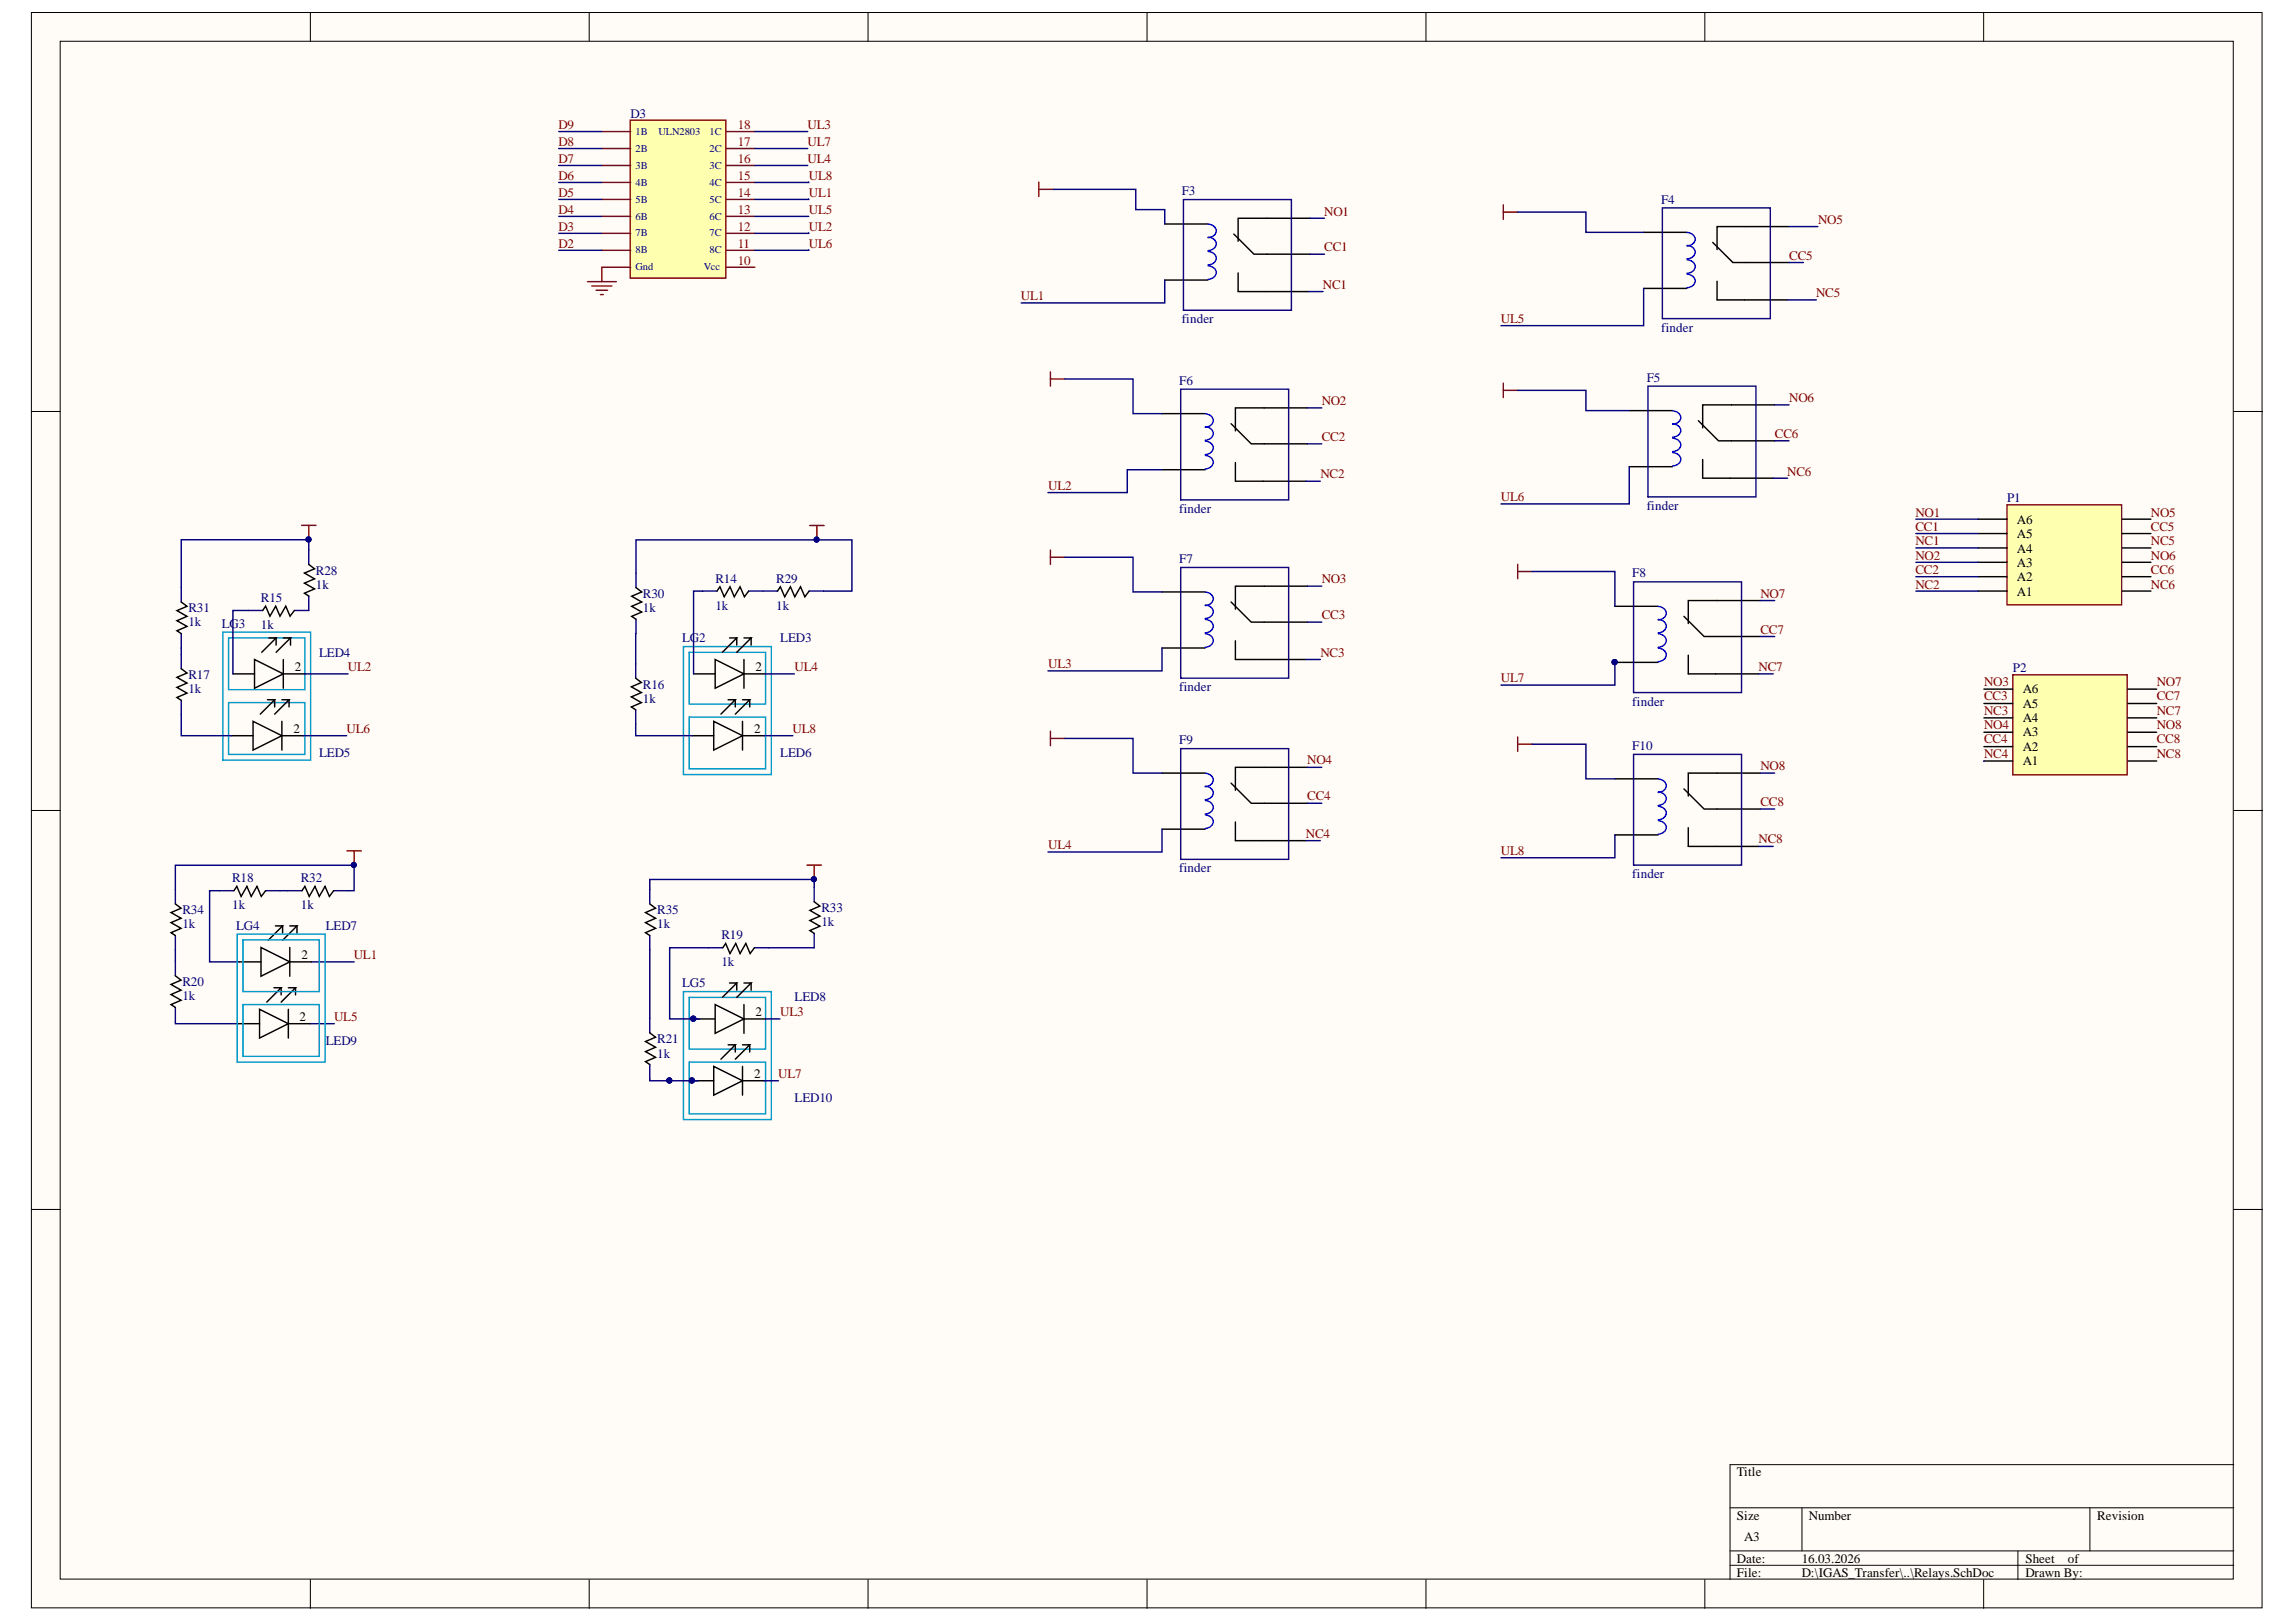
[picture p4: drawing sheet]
<svg xmlns="http://www.w3.org/2000/svg" width="297mm" height="210mm" viewBox="0 0 297 210" stroke-linecap="round" stroke-linejoin="round" font-family="sans-serif">
<defs><g id="words">
<g font-size="1.7" fill="#800000">
<text x="72.3" y="16.7">D9</text>
<text x="95.4" y="16.7">18</text>
<text x="104.5" y="16.7">UL3</text>
<text x="72.3" y="23.2">D6</text>
<text x="72.3" y="21">D7</text>
<text x="72.3" y="18.8">D8</text>
<text x="95.4" y="21">16</text>
<text x="95.4" y="23.2">15</text>
<text x="95.4" y="18.8">17</text>
<text x="104.5" y="18.8">UL7</text>
<text x="104.5" y="21">UL4</text>
<text x="104.7" y="23.2">UL8</text>
<text x="72.3" y="29.8">D3</text>
<text x="72.3" y="27.6">D4</text>
<text x="72.3" y="25.4">D5</text>
<text x="95.4" y="25.4">14</text>
<text x="95.4" y="27.6">13</text>
<text x="95.4" y="29.8">12</text>
<text x="104.7" y="27.6">UL5</text>
<text x="104.7" y="25.4">UL1</text>
<text x="104.7" y="29.8">UL2</text>
<text x="171.3" y="27.9">NO1</text>
<text x="235.2" y="29">NO5</text>
<text x="72.3" y="32">D2</text>
<text x="95.4" y="32">11</text>
<text x="95.4" y="34.2">10</text>
<text x="104.7" y="32">UL6</text>
<text x="171.3" y="32.5">CC1</text>
<text x="231.5" y="33.6">CC5</text>
<text x="132.1" y="38.8">UL1</text>
<text x="171.2" y="37.4">NC1</text>
<text x="194.2" y="41.8">UL5</text>
<text x="235" y="38.5">NC5</text>
<text x="171" y="52.4">NO2</text>
<text x="231.5" y="52.1">NO6</text>
<text x="171" y="57.1">CC2</text>
<text x="229.6" y="56.7">CC6</text>
<text x="135.6" y="63.4">UL2</text>
<text x="170.8" y="61.9">NC2</text>
<text x="194.2" y="64.8">UL6</text>
<text x="231.2" y="61.5">NC6</text>
<text x="247.8" y="70.6">NC1</text>
<text x="247.8" y="68.7">CC1</text>
<text x="247.8" y="66.9">NO1</text>
<text x="278.3" y="70.6">NC5</text>
<text x="278.3" y="68.7">CC5</text>
<text x="278.3" y="66.9">NO5</text>
<text x="171" y="75.5">NO3</text>
<text x="227.8" y="77.4">NO7</text>
<text x="247.8" y="76.2">NC2</text>
<text x="247.8" y="74.3">CC2</text>
<text x="247.8" y="72.5">NO2</text>
<text x="278.3" y="76.2">NC6</text>
<text x="278.3" y="74.3">CC6</text>
<text x="278.3" y="72.5">NO6</text>
<text x="171" y="80.1">CC3</text>
<text x="227.8" y="82">CC7</text>
<text x="45" y="86.8">UL2</text>
<text x="102.8" y="86.8">UL4</text>
<text x="135.6" y="86.5">UL3</text>
<text x="170.8" y="85">NC3</text>
<text x="194.2" y="88.3">UL7</text>
<text x="227.5" y="86.8">NC7</text>
<text x="256.7" y="88.8">NO3</text>
<text x="279" y="88.8">NO7</text>
<text x="44.8" y="94.9">UL6</text>
<text x="102.5" y="94.9">UL8</text>
<text x="256.7" y="92.5">NC3</text>
<text x="256.7" y="90.6">CC3</text>
<text x="256.7" y="94.3">NO4</text>
<text x="279" y="92.5">NC7</text>
<text x="279" y="90.6">CC7</text>
<text x="279" y="94.3">NO8</text>
<text x="169.1" y="98.9">NO4</text>
<text x="227.8" y="99.7">NO8</text>
<text x="256.7" y="98.1">NC4</text>
<text x="256.7" y="96.2">CC4</text>
<text x="279" y="98.1">NC8</text>
<text x="279" y="96.2">CC8</text>
<text x="169.1" y="103.6">CC4</text>
<text x="227.8" y="104.3">CC8</text>
<text x="135.6" y="109.9">UL4</text>
<text x="169" y="108.4">NC4</text>
<text x="194.2" y="110.7">UL8</text>
<text x="227.5" y="109.1">NC8</text>
<text x="45.8" y="124.1">UL1</text>
<text x="100.9" y="131.5">UL3</text>
<text x="43.2" y="132.1">UL5</text>
<text x="100.7" y="139.5">UL7</text>
</g>
<g font-size="1.7" fill="#000080">
<text x="81.6" y="15.2">D3</text>
<text x="152.9" y="25.3">F3</text>
<text x="214.9" y="26.4">F4</text>
<text x="152.9" y="41.8">finder</text>
<text x="214.9" y="42.9">finder</text>
<text x="152.5" y="49.8">F6</text>
<text x="213" y="49.5">F5</text>
<text x="259.7" y="65">P1</text>
<text x="152.5" y="66.4">finder</text>
<text x="213" y="66">finder</text>
<text x="33.8" y="77.9">R15</text>
<text x="40.9" y="74.4">R28</text>
<text x="40.9" y="76.3">1k</text>
<text x="83.2" y="77.4">R30</text>
<text x="92.6" y="75.4">R14</text>
<text x="100.4" y="75.4">R29</text>
<text x="152.5" y="72.9">F7</text>
<text x="211.2" y="74.7">F8</text>
<text x="24.4" y="79.2">R31</text>
<text x="24.4" y="81.1">1k</text>
<text x="28.7" y="81.2">LG3</text>
<text x="33.8" y="81.4">1k</text>
<text x="83.2" y="79.2">1k</text>
<text x="88.2" y="83.1">LG2</text>
<text x="92.6" y="79">1k</text>
<text x="100.4" y="79">1k</text>
<text x="100.9" y="83.1">LED3</text>
<text x="24.4" y="87.8">R17</text>
<text x="24.4" y="89.7">1k</text>
<text x="41.3" y="85">LED4</text>
<text x="83.2" y="89.1">R16</text>
<text x="152.5" y="89.4">finder</text>
<text x="260.4" y="86.9">P2</text>
<text x="83.2" y="91">1k</text>
<text x="211.2" y="91.3">finder</text>
<text x="41.3" y="98">LED5</text>
<text x="100.9" y="98">LED6</text>
<text x="152.5" y="96.3">F9</text>
<text x="211.2" y="97.1">F10</text>
<text x="152.5" y="112.9">finder</text>
<text x="211.2" y="113.6">finder</text>
<text x="23.6" y="118.3">R34</text>
<text x="30" y="114.1">R18</text>
<text x="30" y="117.7">1k</text>
<text x="38.9" y="114.1">R32</text>
<text x="38.9" y="117.7">1k</text>
<text x="85" y="118.3">R35</text>
<text x="106.3" y="118">R33</text>
<text x="106.3" y="119.9">1k</text>
<text x="23.6" y="120.1">1k</text>
<text x="30.5" y="120.3">LG4</text>
<text x="42.1" y="120.4">LED7</text>
<text x="85" y="120.1">1k</text>
<text x="93.3" y="121.6">R19</text>
<text x="93.3" y="125">1k</text>
<text x="23.6" y="127.6">R20</text>
<text x="23.6" y="129.4">1k</text>
<text x="88.2" y="127.7">LG5</text>
<text x="102.8" y="129.6">LED8</text>
<text x="42.1" y="135.3">LED9</text>
<text x="85" y="135">R21</text>
<text x="85" y="136.9">1k</text>
<text x="102.8" y="142.6">LED10</text>
</g>
<g font-size="1.7">
<text x="260.9" y="67.8">A6</text>
<text x="260.9" y="69.7">A5</text>
<text x="260.9" y="71.5">A4</text>
<text x="260.9" y="73.4">A3</text>
<text x="260.9" y="75.2">A2</text>
<text x="260.9" y="77.1">A1</text>
<text x="38.2" y="86.8">2</text>
<text x="97.7" y="86.8">2</text>
<text x="261.7" y="89.7">A6</text>
<text x="38" y="94.9">2</text>
<text x="97.6" y="94.9">2</text>
<text x="261.7" y="91.6">A5</text>
<text x="261.7" y="93.4">A4</text>
<text x="261.7" y="95.3">A3</text>
<text x="261.7" y="97.1">A2</text>
<text x="261.7" y="99">A1</text>
<text x="39" y="124.1">2</text>
<text x="97.7" y="131.5">2</text>
<text x="38.7" y="132.1">2</text>
<text x="97.6" y="139.5">2</text>
<text x="224.7" y="191.1">Title</text>
<text x="224.7" y="196.6">Size</text>
<text x="234" y="196.6">Number</text>
<text x="271.3" y="196.6">Revision</text>
<text x="224.7" y="202.2">Date:</text>
<text x="225.6" y="199.4">A3</text>
<text x="233.1" y="202.2">16.03.2026</text>
<text x="262" y="202.2">Sheet</text>
<text x="267.5" y="202.2">of</text>
<text x="224.7" y="204.1">File:</text>
<text x="233.1" y="204.1">D:\IGAS_Transfer\..\Relays.SchDoc</text>
<text x="262" y="204.1">Drawn By:</text>
</g>
<g font-size="1.4" fill="#000080">
<text x="82.2" y="17.5">1B</text>
<text x="85.2" y="17.5">ULN2803</text>
<text x="91.8" y="17.5">1C</text>
<text x="82.2" y="19.7">2B</text>
<text x="82.2" y="21.9">3B</text>
<text x="91.8" y="19.7">2C</text>
<text x="91.8" y="21.9">3C</text>
<text x="82.2" y="24.1">4B</text>
<text x="82.2" y="26.3">5B</text>
<text x="82.2" y="28.5">6B</text>
<text x="91.8" y="24.1">4C</text>
<text x="91.8" y="26.3">5C</text>
<text x="91.8" y="28.5">6C</text>
<text x="82.2" y="30.6">7B</text>
<text x="82.2" y="32.8">8B</text>
<text x="82.2" y="35">Gnd</text>
<text x="91" y="35">Vcc</text>
<text x="91.8" y="30.6">7C</text>
<text x="91.8" y="32.8">8C</text>
</g>
</g></defs>
<g fill="#fffcf8" stroke="#000" stroke-width=".13">
<path d="M4.1 1.6h288.5v206.5h-288.5z"/>
<path d="M7.8 5.3h281.1v199.1h-281.1z"/>
</g>
<g fill="none" stroke="#000" stroke-width=".13">
<path d="M40.2 1.6v3.7M76.2 1.6v3.7M112.3 1.6v3.7M148.4 1.6v3.7M184.5 1.6v3.7M220.6 1.6v3.7M256.6 1.6v3.7M4.1 53.3h3.7M289 53.3h3.7M4.1 104.9h3.7M289 104.9h3.7M4.1 156.5h3.7"/>
<path d="M289 156.5h3.7M223.8 195.1h65.2M233.1 195.1v5.6M270.4 195.1v5.6M289 189.5h-65.2v14.9M40.2 204.4v3.7M76.2 204.4v3.7M112.3 204.4v3.7M148.4 204.4v3.7M184.5 204.4v3.7M220.6 204.4v3.7M223.8 200.7h65.2"/>
<path d="M223.8 202.6h65.2M256.6 204.4v3.7M261.1 200.7v3.7"/>
</g>
<path d="M259.6 65.3h14.9v13h-14.9z" fill="#ffffb0" stroke="#800000" stroke-width=".19"/>
<path d="M255.9 67.2h3.7M255.9 69h3.7M255.9 70.9h3.7M255.9 72.8h3.7M255.9 74.6h3.7M255.9 76.5h3.7M274.5 67.2h3.8M274.5 69h3.8M274.5 70.9h3.8M274.5 72.8h3.8M274.5 74.6h3.8M274.5 76.5h3.8" fill="none" stroke="#000" stroke-width=".19"/>
<path d="M260.4 87.3h14.8v13h-14.8z" fill="#ffffb0" stroke="#800000" stroke-width=".19"/>
<path d="M256.7 89.2h3.7M256.7 91h3.7M256.7 92.9h3.7M256.7 94.8h3.7M256.7 96.6h3.7M256.7 98.5h3.7M275.3 89.2h3.7M275.3 91h3.7M275.3 92.9h3.7M275.3 94.8h3.7M275.3 96.6h3.7M275.3 98.5h3.7" fill="none" stroke="#000" stroke-width=".19"/>
<path d="M81.5 15.6h12.4v20.4h-12.4z" fill="#ffffb0" stroke="#800000" stroke-width=".19"/>
<g fill="none" stroke="#800000" stroke-width=".19">
<path d="M77.9 17h3.7M77.9 19.2h3.7M93.9 17h3.8M93.9 19.2h3.8M76 36.4h3.7M76.6 37h2.6M77.1 37.6h1.5M77.7 38.1h.4M77.9 21.4h3.7M77.9 23.6h3.7M77.9 25.8h3.7M77.9 28h3.7"/>
<path d="M77.9 30.2h3.7M77.9 32.4h3.7M81.6 34.6h-3.7v1.8M93.9 21.4h3.8M93.9 23.6h3.8M93.9 25.8h3.8M93.9 28h3.8M93.9 30.2h3.8M93.9 32.4h3.8M93.9 34.6h3.8M134.4 23.6v1.8M134.4 24.5h1.8"/>
<path d="M194.5 26.5v1.9M194.5 27.4h1.8M135.9 48.1v1.9M135.9 49h1.9M194.5 49.6v1.8M194.5 50.5h1.8M39 68h1.9M39.9 68v1.8M104.8 68h1.8M105.7 68v1.9M135.9 71.2v1.8M135.9 72.1h1.9"/>
<path d="M196.3 73v1.9M196.3 74h1.9M135.9 94.6v1.9M135.9 95.6h1.9M196.3 95.4v1.8M196.3 96.3h1.9M44.9 110.1h1.8M45.8 110.1v1.9M104.4 112h1.9M105.3 112v1.8"/>
</g>
<g fill="none" stroke="#0c0087" stroke-width=".19">
<path d="M23.4 76v1.9M32.1 79h1.9M39.9 77.1v1.9h-1.8M39.9 71.2v1.8M82.3 74.2v1.8M90.9 76.5h1.9M96.9 76.5h3.7M104.7 76.5h1.8M23.4 82v1.9M23.4 84.7v1.8M23.4 90.6v1.9M82.2 85.9v1.9"/>
<path d="M82.2 91.9v1.8M82.3 80.1v1.9M22.7 115.1v1.9M28.4 115.3h1.9M34.4 115.3h1.8M37.2 115.3h1.9M43.2 115.3h1.8M84.1 115.1v1.9M105.3 114.8v1.9M22.7 121.1v1.8M22.7 124.4v1.9M22.7 130.4v1.8"/>
<path d="M84.1 121.1v1.8M84.1 131.8v1.9M84.1 137.8v1.8M91.6 122.7h1.9M97.6 122.7h1.9M105.3 120.8v1.9"/>
</g>
<g fill="none" stroke="#000" stroke-width=".19">
<path d="M150.7 36.2h5.6M150.7 29h5.6M159.6 30.3l2.6 2.6h7.3M160.2 35.3v2.4h9.1M169.5 28.2h-9.3v3M212.6 37.3h5.6M212.6 30.1h5.6M221.6 31.4l2.6 2.6h7.3M222.1 36.4v2.4h9.2M231.5 29.3h-9.4v3M150.3 53.5h5.6M159.3 54.8l2.6 2.6h7.2"/>
<path d="M159.8 59.9v2.4h9.2M169.1 52.8h-9.3v3M210.8 53.1h5.6M219.7 54.4l2.6 2.6h7.3M220.3 59.5v2.4h9.1M229.6 52.4h-9.3v3M23.4 77.9l.8 .6-1.3 .5 1.3 .8-1.3 .5 1.3 .8-1.3 .5 .5 .4M34 79l.4-.6 .5 1.3 .8-1.3 .5 1.3 .8-1.3 .5 1.3 .6-.7M39.9 73l.8 .6-1.3 .6 1.3 .7-1.3 .6 1.3 .7-1.3 .6 .5 .3M82.3 76l.7 .6-1.3 .6 1.3 .7-1.3 .6 1.3 .7-1.3 .6 .6 .3M92.8 76.5l.3-.6 .6 1.3 .7-1.3 .6 1.3 .7-1.3 .6 1.3 .6-.7M100.6 76.5l.4-.6 .5 1.3 .8-1.3 .5 1.3 .8-1.3 .5 1.3 .6-.7"/>
<path d="M150.3 60.8h5.6M150.3 76.6h5.6M159.3 77.9l2.6 2.6h7.2M169.1 75.9h-9.3v2.9M208.9 78.5h5.6M210.8 60.4h5.6M217.9 79.8l2.6 2.6h7.2M227.7 77.7h-9.3v3M23.4 86.5l.8 .6-1.3 .6 1.3 .7-1.3 .6 1.3 .7-1.3 .6 .5 .3M29.9 95.2h2.8M30.1 87.2h2.8M32.7 93.3l3.8 1.9-3.8 1.9z"/>
<path d="M32.9 85.3l3.8 1.9-3.8 1.9zM34.6 90.6h.9l-1.8 1.8M34.8 82.6h.9l-1.8 1.8M35.5 90.6v.9M35.7 82.6v.9M36.5 90.6h.9l-1.9 1.8M36.5 95.2h2.8M36.5 93.3v3.8M36.7 82.6h.9l-1.9 1.8M36.7 87.2h2.7M36.7 85.3v3.8M37.4 90.6v.9"/>
<path d="M37.6 82.6v.9M82.2 87.8l.8 .5-1.3 .6 1.3 .7-1.3 .6 1.3 .7-1.3 .6 .5 .4M89.5 95.2h2.8M89.7 87.2h2.8M92.3 93.3l3.8 1.9-3.8 1.9zM92.5 85.3l3.7 1.9-3.7 1.9zM94.2 90.6h.9l-1.8 1.8M94.4 82.6h.9l-1.8 1.8M95.1 90.6v.9M95.3 82.6v.9M96.1 90.6h.9l-1.9 1.8M96.1 93.3v3.8"/>
<path d="M96.1 95.2h2.8M96.2 82.6h1l-1.9 1.8M96.2 87.2h2.8M96.2 85.3v3.8M97 90.6v.9M97.2 82.6v.9M150.3 83.9h5.6M159.8 82.9v2.4h9.2M169.1 99.3h-9.3v3M208.9 85.7h5.6M218.4 84.8v2.4h9.1M22.7 117l.7 .5-1.3 .6 1.3 .7-1.3 .6 1.3 .7-1.3 .6 .6 .4"/>
<path d="M30.3 115.3l.3-.6 .6 1.3 .7-1.3 .6 1.3 .7-1.3 .6 1.3 .6-.7M35.6 119.8h1l-1.9 1.9M36.6 119.8v1M37.5 119.8h.9l-1.8 1.9M38.4 119.8v1M39.1 115.3l.3-.6 .6 1.3 .7-1.3 .6 1.3 .8-1.3 .5 1.3 .6-.7M84.1 117l.7 .5-1.3 .6 1.3 .7-1.3 .6 1.3 .7-1.3 .6 .6 .4M105.3 116.7l.8 .6-1.3 .5 1.3 .8-1.3 .5 1.3 .8-1.3 .5 .5 .4M150.3 107.3h5.6M150.3 100h5.6M159.3 101.3l2.6 2.7h7.2M159.8 106.4v2.4h9.2"/>
<path d="M208.9 108h5.6M208.9 100.8h5.6M217.9 102.1l2.6 2.6h7.2M218.4 107.1v2.4h9.1M227.7 100h-9.3v3M22.7 126.3l.7 .5-1.3 .6 1.3 .7-1.3 .6 1.3 .7-1.3 .6 .6 .4M30.8 132.5h2.8M31 124.5h2.8M33.6 130.6l3.7 1.9-3.7 1.8zM33.8 122.6l3.7 1.9-3.7 1.8zM35.4 127.8h1l-1.9 1.9M36.4 127.8v1"/>
<path d="M37.3 127.8h.9l-1.8 1.9M37.3 132.5h2.8M37.3 130.6v3.7M37.5 124.5h2.8M37.5 122.6v3.7M38.2 127.8v1M84.1 133.7l.7 .5-1.3 .6 1.3 .7-1.3 .6 1.3 .7-1.3 .6 .6 .4M89.5 139.9h2.8M89.7 131.9h2.8M92.3 138l3.8 1.9-3.8 1.8zM92.5 130l3.7 1.9-3.7 1.8zM93.5 122.7l.4-.6 .5 1.3 .8-1.3 .5 1.3 .8-1.3 .5 1.3 .6-.7"/>
<path d="M94.2 135.2h.9l-1.8 1.9M94.4 127.2h.9l-1.8 1.9M95.1 135.2v.9M95.3 127.2v.9M96.1 135.2h.9l-1.9 1.9M96.1 139.9h2.8M96.1 138v3.7M96.2 127.2h1l-1.9 1.9M96.2 131.9h2.8M96.2 130v3.7M97 135.2v.9M97.2 127.2v.9"/>
</g>
<g fill="#000080" stroke="#000080" stroke-width=".13">
<circle cx="39.9" cy="69.8" r=".34"/>
<circle cx="105.6" cy="69.8" r=".33"/>
<circle cx="105.3" cy="113.8" r=".33"/>
<circle cx="45.8" cy="111.9" r=".33"/>
<circle cx="208.9" cy="85.7" r=".34"/>
<circle cx="89.7" cy="131.8" r=".34"/>
<circle cx="89.5" cy="139.8" r=".34"/>
<circle cx="86.6" cy="139.8" r=".33"/>
</g>
<g fill="none" stroke="#00f" stroke-width=".19">
<path d="M156.3 34.4a.89 .89 0 0 1 1 .9 .89 .89 0 0 1-1 .9M156.3 32.5a.89 .89 0 0 1 1 .9 .89 .89 0 0 1-1 .9M156.3 30.7a.89 .89 0 0 1 1 .9 .89 .89 0 0 1-1 .8M156.3 29a.89 .89 0 0 1 1 .9 .89 .89 0 0 1-1 .9M218.3 35.5a.89 .89 0 0 1 1 .9 .89 .89 0 0 1-1.1 .8M218.3 33.6a.89 .89 0 0 1 1 .9 .89 .89 0 0 1-1.1 .9M218.3 31.8a.89 .89 0 0 1 1 .8 .89 .89 0 0 1-1.1 .9M218.3 30.1a.89 .89 0 0 1 1 .9 .89 .89 0 0 1-1.1 .8M156 58.9a.88 .88 0 0 1 1 .9 .88 .88 0 0 1-1.1 .9M156 57.1a.88 .88 0 0 1 1 .9 .88 .88 0 0 1-1.1 .8M156 55.2a.88 .88 0 0 1 1 .9 .88 .88 0 0 1-1.1 .9M156 53.6a.88 .88 0 0 1 1 .8 .88 .88 0 0 1-1.1 .9"/>
<path d="M216.4 58.6a.85 .85 0 0 1 1 .6 .85 .85 0 0 1-.6 1l-.4 .1M216.4 56.7a.85 .85 0 0 1 1 .6 .85 .85 0 0 1-.6 1.1h-.4M216.4 54.9a.85 .85 0 0 1 1 .6 .85 .85 0 0 1-.6 1l-.4 .1M216.4 53.2a.85 .85 0 0 1 1 .6 .85 .85 0 0 1-.6 1l-.4 .1M156 78.3a.88 .88 0 0 1 1 .9 .88 .88 0 0 1-1.1 .8M156 76.6a.88 .88 0 0 1 1 .9 .88 .88 0 0 1-1.1 .9M214.5 78.5a.89 .89 0 0 1 1.1 .9 .89 .89 0 0 1-1.1 .8M156 82a.88 .88 0 0 1 1 .9 .88 .88 0 0 1-1.1 .9M156 80.2a.88 .88 0 0 1 1 .9 .88 .88 0 0 1-1.1 .8M214.5 83.9a.89 .89 0 0 1 1.1 .9 .89 .89 0 0 1-1.1 .8M214.5 82a.89 .89 0 0 1 1.1 .9 .89 .89 0 0 1-1.1 .9M214.5 80.2a.89 .89 0 0 1 1.1 .8 .89 .89 0 0 1-1.1 .9"/>
<path d="M156 105.5a.88 .88 0 0 1 1 .9 .88 .88 0 0 1-1.1 .8M156 103.6a.88 .88 0 0 1 1 .9 .88 .88 0 0 1-1.1 .8M156 101.7a.88 .88 0 0 1 1 .9 .88 .88 0 0 1-1.1 .9M156 100.1a.88 .88 0 0 1 1 .9 .88 .88 0 0 1-1.1 .8M214.5 106.2a.89 .89 0 0 1 1.1 .9 .89 .89 0 0 1-1.1 .9M214.5 104.3a.89 .89 0 0 1 1.1 .9 .89 .89 0 0 1-1.1 .9M214.5 102.5a.89 .89 0 0 1 1.1 .9 .89 .89 0 0 1-1.1 .8M214.5 100.8a.89 .89 0 0 1 1.1 .9 .89 .89 0 0 1-1.1 .9"/>
</g>
<path d="M153.1 25.8h14v14.4h-14zM215.1 26.9h13.9v14.3h-13.9zM152.7 50.4h14v14.3h-14zM213.2 50h14v14.3h-14zM152.7 73.4h14v14.4h-14zM211.3 75.3h14v14.3h-14zM152.7 96.9h14v14.3h-14zM211.3 97.6h14v14.4h-14z" fill="none" stroke="#11037f" stroke-width=".19"/>
<path d="M28.8 81.8h11.4v16.6h-11.4zM29.6 82.6h9.8v6.7h-9.8zM29.6 90.9h9.8v6.7h-9.8zM88.4 83.7h11.4v16.5h-11.4zM89.2 84.4h9.8v6.7h-9.8zM89.2 92.8h9.8v6.7h-9.8zM30.7 120.9h11.4v16.5h-11.4zM31.4 121.6h9.9v6.7h-9.9zM31.4 130h9.9v6.7h-9.9zM88.4 128.3h11.4v16.6h-11.4zM89.2 129.1h9.8v6.7h-9.8zM89.2 137.4h9.8v6.7h-9.8z" fill="none" stroke="#009cca" stroke-width=".19"/>
<g fill="none" stroke="#000080" stroke-width=".19">
<path d="M72.3 19.2h5.6M72.3 17h5.6M97.7 19.2h6.8M97.7 17h6.8M72.3 21.4h5.6M72.3 28h5.6M72.3 23.6h5.6M72.3 25.8h5.6M72.3 30.2h5.6M72.3 32.4h5.6M97.7 21.4h6.8M97.7 28h6.9"/>
<path d="M104.6 23.6h-6.9M104.6 25.8h-6.9M104.6 30.1l-6.9 .1M104.6 32.3l-6.9 .1M136.2 24.5h10.7v2.6h3.8v1.9M150.7 36.2v3h-18.6M169.3 37.7h1.9M169.5 28.2h1.9M169.5 32.9h1.9M196.3 27.4h8.9v2.7h7.4M212.6 37.3v4.8h-18.4M231.3 38.8h3.7"/>
<path d="M231.5 34h1.8M231.5 29.3h3.7M137.8 49h8.8v4.5h3.7M169.1 52.8h1.9M169.1 57.4h1.9M196.3 50.5h8.9v2.6h5.6M229.6 57h1.9M229.6 52.4h1.9M32.1 79h-2v8.2M39.9 71.2v-1.4h-16.5v6.2M82.3 74.2v-4.3h27.9v6.6h-3.7M90.9 76.5h-1.2v10.7"/>
<path d="M137.8 72.1h8.8v4.5h3.7M150.3 60.8h-4.5v2.9h-10.2M169 62.3h1.8M169.1 75.9h1.9M198.2 74h10.7v4.5M210.8 60.4v4.8h-16.6M227.7 77.7h1.9M229.4 61.9h1.9M247.9 67.2h8M247.9 69h8M247.9 70.9h8M247.9 72.8h8"/>
<path d="M247.9 74.6h8M247.9 76.5h8M23.4 92.5v2.7h6.5M23.4 83.9v.8M39.3 95.2h5.5M39.4 87.2h5.6M82.2 93.7v1.5h7.3M82.3 82l-.1 3.9M98.9 95.2h3.7M99 87.2h3.8M137.8 95.6h8.8v4.4h3.7M150.3 83.9v2.9h-14.7"/>
<path d="M169 85.3h1.8M169.1 80.5h1.9M169.1 99.3h1.9M198.2 96.3h7v4.5h3.7M208.9 85.7v3h-14.7M227.5 87.2h1.9M227.7 82.4h1.9M256.7 98.5h.1M22.7 115.1v-3.1h23.1v3.3h-.8M28.4 115.3h-1.3v9.2h3.9M36.2 115.3h1M105.3 114.8v-1h-21.2v1.3"/>
<path d="M150.3 107.3v3h-14.7M169 108.8h1.8M169.1 104h1.9M208.9 108v3h-14.7M227.5 109.5h1.9M227.7 104.7h1.9M227.7 100h1.9M22.7 132.2v.3h8.1M22.7 122.9v1.5M40.1 132.5h3.1M40.3 124.5h5.5M84.1 139.6v.3h2.5"/>
<path d="M84.1 122.9v8.9M86.6 139.9h3.7M86.6 139.7v.2M91.6 122.7h-5v9.2h3.9M98.9 139.9h1.8M99 131.9h1.9M99.5 122.7h5.8"/>
</g>
<use href="#words"/>
</svg>
